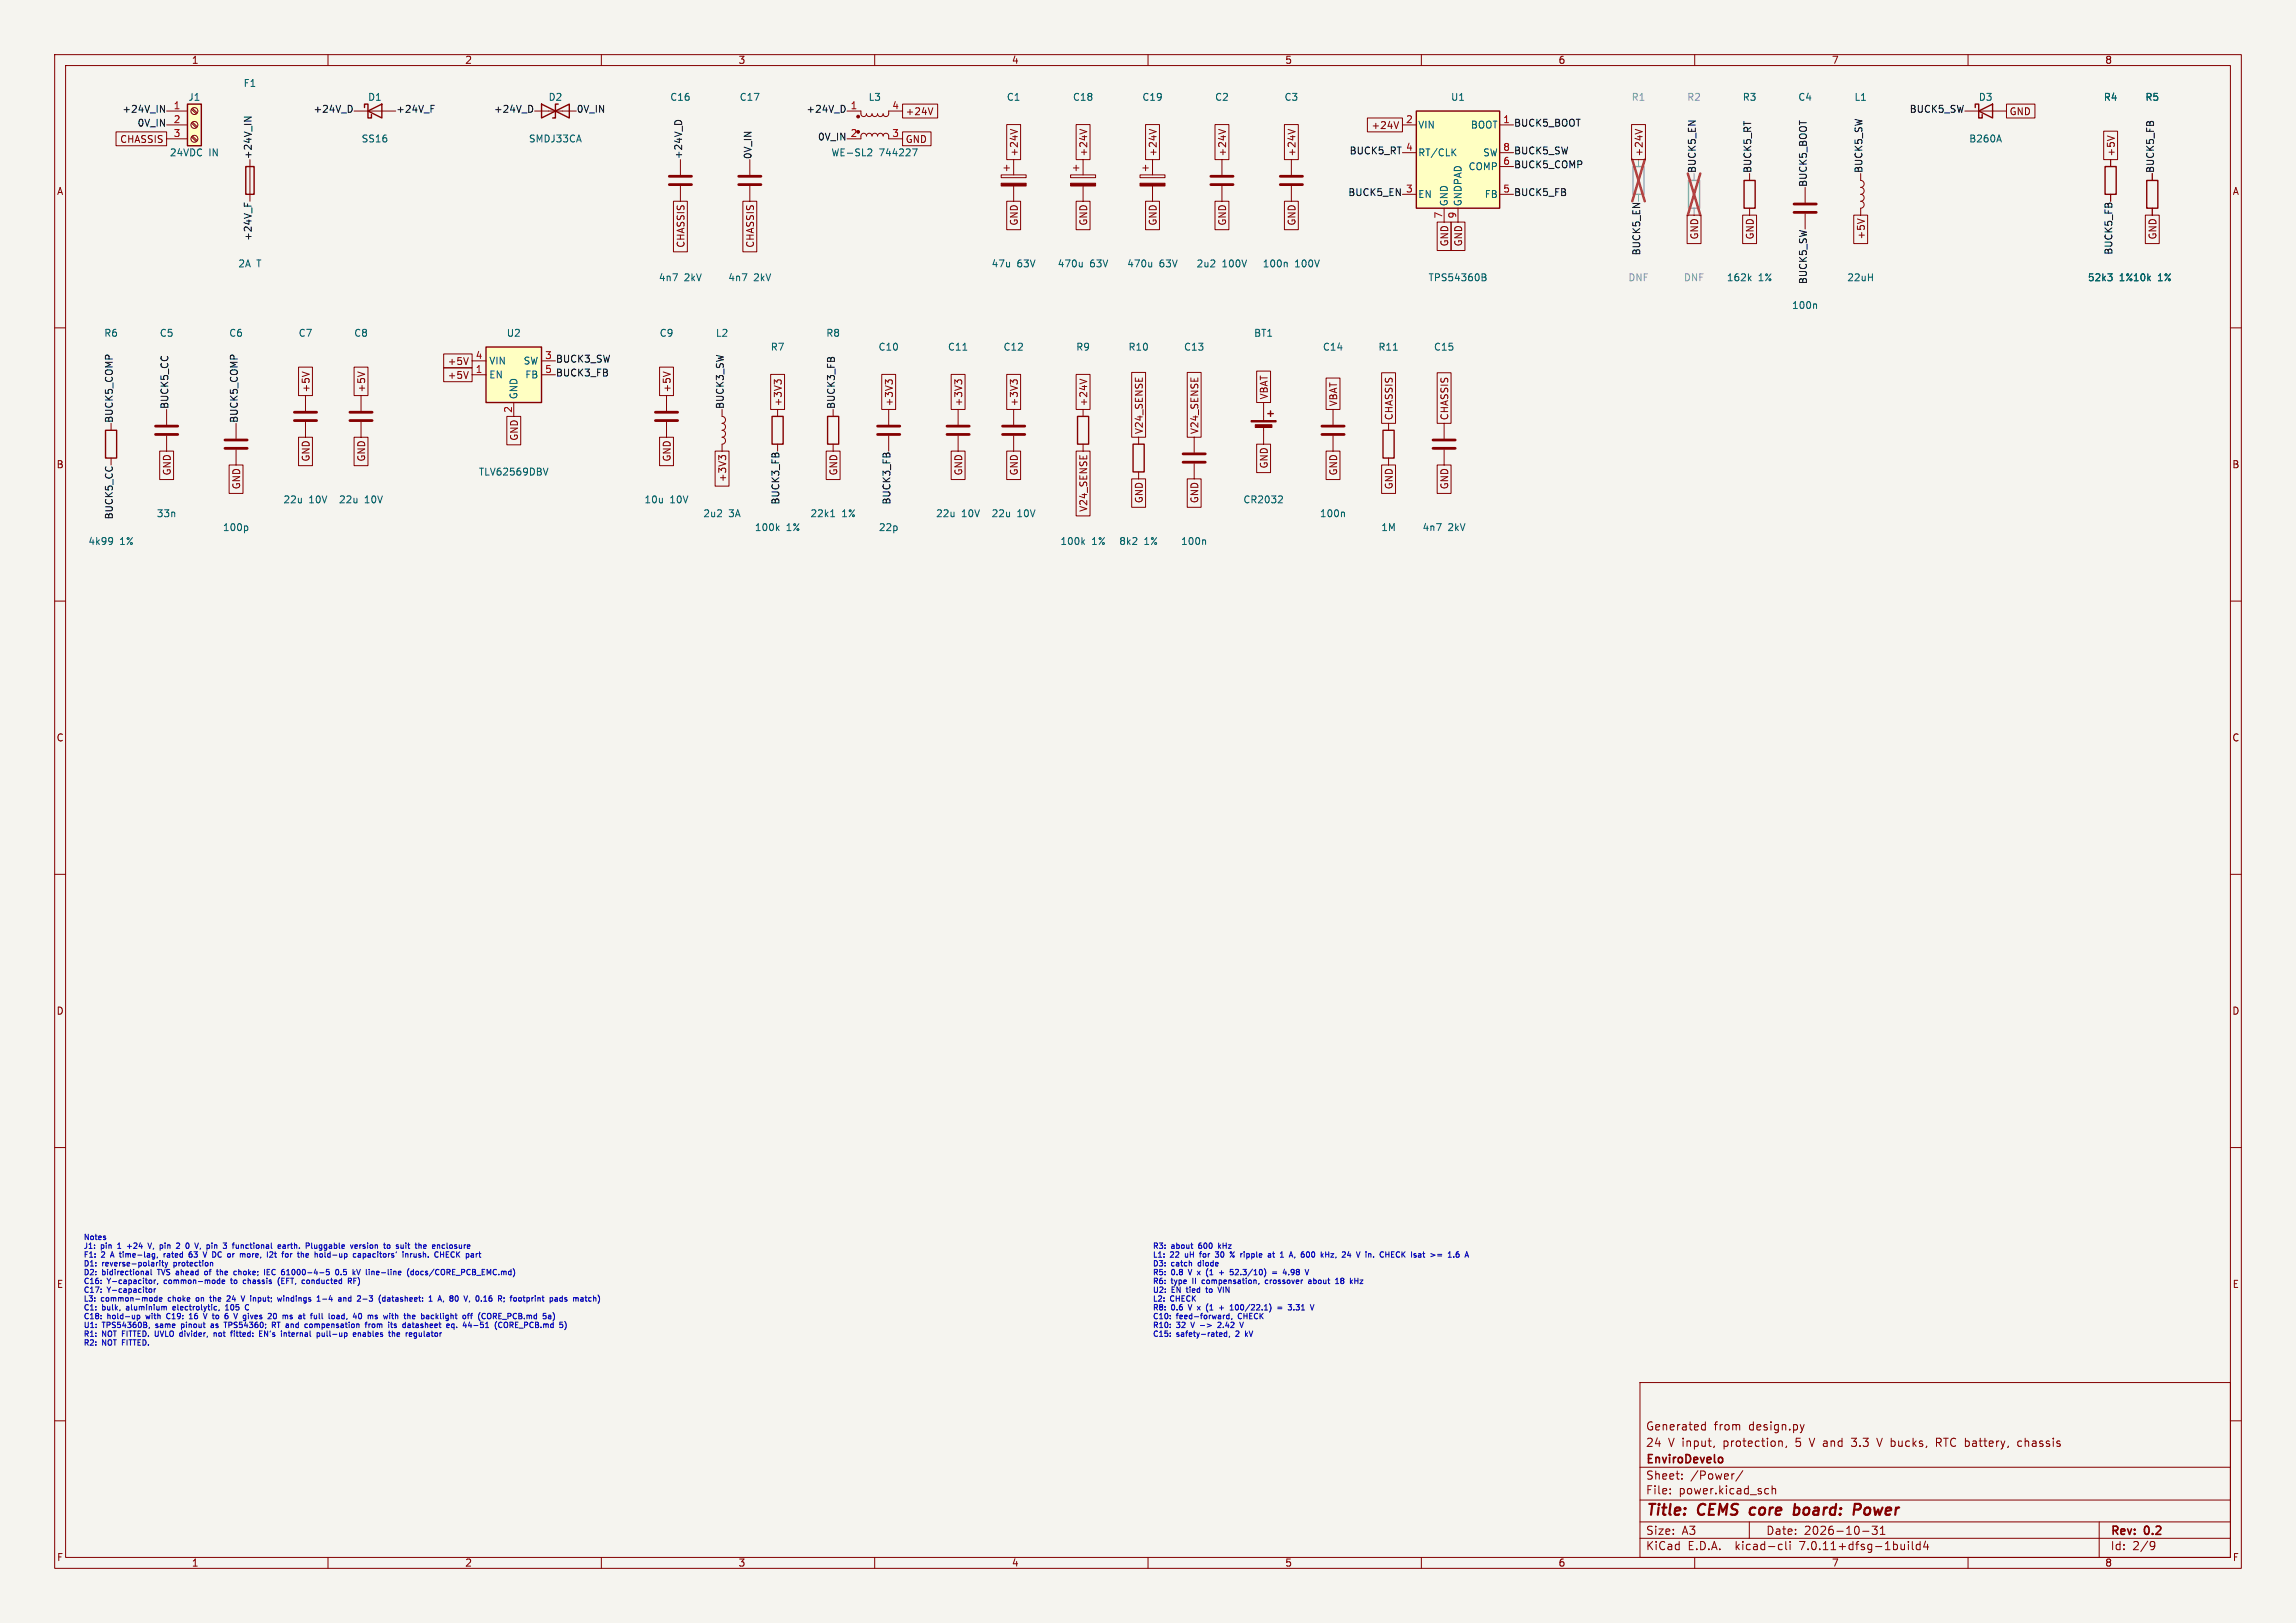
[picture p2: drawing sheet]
<svg xmlns="http://www.w3.org/2000/svg" width="420mm" height="297mm" viewBox="0 0 420 297" stroke-linecap="round" stroke-linejoin="round" font-family="sans-serif">
<defs><g id="words">
<g font-size="2.8" fill="#840000">
<text x="301" y="277.9">Title:</text>
<text x="310.6" y="277.9">CEMS</text>
<text x="321" y="277.9">core</text>
<text x="329.8" y="277.9">board:</text>
<text x="341.5" y="277.9">Power</text>
</g>
<g font-size="2.1" fill="#840000">
<text x="301" y="262">Generated</text>
<text x="313.5" y="262">from</text>
<text x="319.9" y="262">design.py</text>
<text x="301" y="268.2">EnviroDevelo</text>
<text x="301" y="265">24</text>
<text x="305.1" y="265">V input,</text>
<text x="315.4" y="265">protection,</text>
<text x="328.8" y="265">5</text>
<text x="331.5" y="265">V and</text>
<text x="339.4" y="265">3.3</text>
<text x="344.3" y="265">V bucks,</text>
<text x="355.3" y="265">RTC battery,</text>
<text x="370.6" y="265">chassis</text>
<text x="301" y="273.7">File:</text>
<text x="301" y="271">Sheet:</text>
<text x="307.1" y="273.7">power.kicad_sch</text>
<text x="309.2" y="271">/Power/</text>
<text x="301" y="281.1">Size:</text>
<text x="307.6" y="281.1">A3</text>
<text x="323" y="281.1">Date:</text>
<text x="330" y="281.1">2026-10-31</text>
<text x="386" y="281.3">Rev:</text>
<text x="392.4" y="281.3">0.2</text>
<text x="301" y="283.9">KiCad</text>
<text x="308.7" y="283.9">E.D.A.</text>
<text x="317.6" y="283.9">kicad-cli</text>
<text x="329.5" y="283.9">7.0.11+dfsg-1build4</text>
<text x="386" y="283.9">Id:</text>
<text x="390.1" y="283.9">2/9</text>
</g>
<g font-size="1.8" fill="#840000">
<text x="35" y="11.9">1</text>
<text x="85" y="11.9">2</text>
<text x="135" y="11.9">3</text>
<text x="185" y="11.9">4</text>
<text x="235" y="11.9">5</text>
<text x="285" y="11.9">6</text>
<text x="335" y="11.9">7</text>
<text x="385" y="11.9">8</text>
<text x="165.6" y="21.3">+24V</text>
<text x="250.8" y="23.8">+24V</text>
<text x="367.5" y="21.3">GND</text>
<text x="21.9" y="26.4">CHASSIS</text>
<text x="165.6" y="26.4">GND</text>
<text x="186.4" y="28.7" transform="rotate(-90 186.4 28.7)">+24V</text>
<text x="199.1" y="28.7" transform="rotate(-90 199.1 28.7)">+24V</text>
<text x="211.8" y="28.7" transform="rotate(-90 211.8 28.7)">+24V</text>
<text x="224.5" y="28.7" transform="rotate(-90 224.5 28.7)">+24V</text>
<text x="237.2" y="28.7" transform="rotate(-90 237.2 28.7)">+24V</text>
<text x="300.7" y="28.7" transform="rotate(-90 300.7 28.7)">+24V</text>
<text x="387" y="28.7" transform="rotate(-90 387 28.7)">+5V</text>
<text x="10.3" y="35.9">A</text>
<text x="408.3" y="35.9">A</text>
<text x="186.4" y="41.4" transform="rotate(-90 186.4 41.4)">GND</text>
<text x="199.1" y="41.4" transform="rotate(-90 199.1 41.4)">GND</text>
<text x="211.8" y="41.4" transform="rotate(-90 211.8 41.4)">GND</text>
<text x="224.5" y="41.4" transform="rotate(-90 224.5 41.4)">GND</text>
<text x="237.2" y="41.4" transform="rotate(-90 237.2 41.4)">GND</text>
<text x="125.4" y="45.4" transform="rotate(-90 125.4 45.4)">CHASSIS</text>
<text x="138.1" y="45.4" transform="rotate(-90 138.1 45.4)">CHASSIS</text>
<text x="265.1" y="45.2" transform="rotate(-90 265.1 45.2)">GND</text>
<text x="267.7" y="45.2" transform="rotate(-90 267.7 45.2)">GND</text>
<text x="310.8" y="43.9" transform="rotate(-90 310.8 43.9)">GND</text>
<text x="321" y="43.9" transform="rotate(-90 321 43.9)">GND</text>
<text x="341.3" y="43.9" transform="rotate(-90 341.3 43.9)">+5V</text>
<text x="394.7" y="43.9" transform="rotate(-90 394.7 43.9)">GND</text>
<text x="56.8" y="71.9" transform="rotate(-90 56.8 71.9)">+5V</text>
<text x="67" y="71.9" transform="rotate(-90 67 71.9)">+5V</text>
<text x="81.8" y="67">+5V</text>
<text x="81.8" y="69.5">+5V</text>
<text x="122.9" y="71.9" transform="rotate(-90 122.9 71.9)">+5V</text>
<text x="143.2" y="74.5" transform="rotate(-90 143.2 74.5)">+3V3</text>
<text x="163.5" y="74.5" transform="rotate(-90 163.5 74.5)">+3V3</text>
<text x="176.2" y="74.5" transform="rotate(-90 176.2 74.5)">+3V3</text>
<text x="186.4" y="74.5" transform="rotate(-90 186.4 74.5)">+3V3</text>
<text x="199.1" y="74.5" transform="rotate(-90 199.1 74.5)">+24V</text>
<text x="232.1" y="73.2" transform="rotate(-90 232.1 73.2)">VBAT</text>
<text x="244.8" y="74.5" transform="rotate(-90 244.8 74.5)">VBAT</text>
<text x="255" y="77" transform="rotate(-90 255 77)">CHASSIS</text>
<text x="265.1" y="77" transform="rotate(-90 265.1 77)">CHASSIS</text>
<text x="94.9" y="80.7" transform="rotate(-90 94.9 80.7)">GND</text>
<text x="209.2" y="79.5" transform="rotate(-90 209.2 79.5)">V24_SENSE</text>
<text x="219.4" y="79.5" transform="rotate(-90 219.4 79.5)">V24_SENSE</text>
<text x="10.3" y="85.9">B</text>
<text x="31.4" y="87.1" transform="rotate(-90 31.4 87.1)">GND</text>
<text x="44.1" y="89.6" transform="rotate(-90 44.1 89.6)">GND</text>
<text x="56.8" y="84.6" transform="rotate(-90 56.8 84.6)">GND</text>
<text x="67" y="84.6" transform="rotate(-90 67 84.6)">GND</text>
<text x="122.9" y="84.6" transform="rotate(-90 122.9 84.6)">GND</text>
<text x="133" y="88.3" transform="rotate(-90 133 88.3)">+3V3</text>
<text x="153.4" y="87.1" transform="rotate(-90 153.4 87.1)">GND</text>
<text x="176.2" y="87.1" transform="rotate(-90 176.2 87.1)">GND</text>
<text x="186.4" y="87.1" transform="rotate(-90 186.4 87.1)">GND</text>
<text x="232.1" y="85.8" transform="rotate(-90 232.1 85.8)">GND</text>
<text x="244.8" y="87.1" transform="rotate(-90 244.8 87.1)">GND</text>
<text x="255" y="89.6" transform="rotate(-90 255 89.6)">GND</text>
<text x="265.1" y="89.6" transform="rotate(-90 265.1 89.6)">GND</text>
<text x="408.2" y="85.9">B</text>
<text x="199.1" y="93.8" transform="rotate(-90 199.1 93.8)">V24_SENSE</text>
<text x="209.2" y="92.2" transform="rotate(-90 209.2 92.2)">GND</text>
<text x="219.4" y="92.2" transform="rotate(-90 219.4 92.2)">GND</text>
<text x="10.3" y="135.9">C</text>
<text x="408.2" y="135.9">C</text>
<text x="10.3" y="185.9">D</text>
<text x="408.2" y="185.9">D</text>
<text x="10.3" y="235.9">E</text>
<text x="408.3" y="235.9">E</text>
<text x="10.3" y="285.9">F</text>
<text x="35" y="286.9">1</text>
<text x="85" y="286.9">2</text>
<text x="135" y="286.9">3</text>
<text x="185" y="286.9">4</text>
<text x="235" y="286.9">5</text>
<text x="285" y="286.9">6</text>
<text x="335" y="286.9">7</text>
<text x="385" y="286.9">8</text>
<text x="408.3" y="285.9">F</text>
</g>
<g font-size="1.8" fill="#006464">
<text x="44.5" y="16.1">F1</text>
<text x="34.4" y="18.6">J1</text>
<text x="67.2" y="18.6">D1</text>
<text x="100.3" y="18.6">D2</text>
<text x="122.5" y="18.6">C16</text>
<text x="135.2" y="18.6">C17</text>
<text x="158.8" y="18.6">L3</text>
<text x="184.1" y="18.6">C1</text>
<text x="196.2" y="18.6">C18</text>
<text x="208.9" y="18.6">C19</text>
<text x="222.2" y="18.6">C2</text>
<text x="234.9" y="18.6">C3</text>
<text x="259.3" y="23.7">VIN</text>
<text x="265.3" y="18.6">U1</text>
<text x="269" y="23.7">BOOT</text>
<text x="318.7" y="18.6">R3</text>
<text x="328.9" y="18.6">C4</text>
<text x="339.1" y="18.6">L1</text>
<text x="361.9" y="18.6">D3</text>
<text x="384.7" y="18.6">R4</text>
<text x="392.4" y="18.6">R5</text>
<text x="31" y="28.8">24VDC</text>
<text x="38.2" y="28.8">IN</text>
<text x="66.1" y="26.3">SS16</text>
<text x="96.7" y="26.3">SMDJ33CA</text>
<text x="152" y="28.8">WE-SL2</text>
<text x="160.8" y="28.8">744227</text>
<text x="259.3" y="28.8">RT/CLK</text>
<text x="271.2" y="28.8">SW</text>
<text x="360.1" y="26.3">B260A</text>
<text x="268.5" y="31.3">COMP</text>
<text x="259.3" y="36.4">EN</text>
<text x="265" y="37.8" transform="rotate(-90 265 37.8)">GND</text>
<text x="267.6" y="37.8" transform="rotate(-90 267.6 37.8)">GNDPAD</text>
<text x="271.5" y="36.4">FB</text>
<text x="43.5" y="49.1">2A</text>
<text x="47" y="49.1">T</text>
<text x="120.4" y="51.7">4n7</text>
<text x="125.2" y="51.7">2kV</text>
<text x="133.1" y="51.7">4n7</text>
<text x="137.9" y="51.7">2kV</text>
<text x="181.3" y="49.1">47u</text>
<text x="186" y="49.1">63V</text>
<text x="193.4" y="49.1">470u</text>
<text x="199.3" y="49.1">63V</text>
<text x="206.1" y="49.1">470u</text>
<text x="212" y="49.1">63V</text>
<text x="218.8" y="49.1">2u2</text>
<text x="223.5" y="49.1">100V</text>
<text x="230.9" y="49.1">100n</text>
<text x="236.8" y="49.1">100V</text>
<text x="261.2" y="51.7">TPS54360B</text>
<text x="315.8" y="51.7">162k</text>
<text x="321.6" y="51.7">1%</text>
<text x="337.8" y="51.7">22uH</text>
<text x="381.8" y="51.7">52k3</text>
<text x="387.7" y="51.7">1%10k</text>
<text x="394.7" y="51.7">1%</text>
<text x="327.7" y="56.7">100n</text>
<text x="19" y="61.8">R6</text>
<text x="29.1" y="61.8">C5</text>
<text x="41.8" y="61.8">C6</text>
<text x="54.5" y="61.8">C7</text>
<text x="64.7" y="61.8">C8</text>
<text x="92.6" y="61.8">U2</text>
<text x="120.6" y="61.8">C9</text>
<text x="130.9" y="61.8">L2</text>
<text x="140.9" y="64.4">R7</text>
<text x="151.1" y="61.8">R8</text>
<text x="160.6" y="64.4">C10</text>
<text x="173.3" y="64.4">C11</text>
<text x="183.5" y="64.4">C12</text>
<text x="196.8" y="64.4">R9</text>
<text x="206.3" y="64.4">R10</text>
<text x="216.5" y="64.4">C13</text>
<text x="229.3" y="61.8">BT1</text>
<text x="241.9" y="64.4">C14</text>
<text x="252.1" y="64.4">R11</text>
<text x="262.2" y="64.4">C15</text>
<text x="89.4" y="69.4">EN</text>
<text x="89.4" y="66.9">VIN</text>
<text x="95.7" y="66.9">SW</text>
<text x="96" y="69.4">FB</text>
<text x="94.8" y="73.2" transform="rotate(-90 94.8 73.2)">GND</text>
<text x="87.5" y="87.2">TLV62569DBV</text>
<text x="28.6" y="94.8">33n</text>
<text x="51.8" y="92.3">22u</text>
<text x="56.5" y="92.3">10V</text>
<text x="61.9" y="92.3">22u</text>
<text x="66.7" y="92.3">10V</text>
<text x="117.8" y="92.3">10u</text>
<text x="122.5" y="92.3">10V</text>
<text x="128.6" y="94.8">2u2</text>
<text x="133.3" y="94.8">3A</text>
<text x="148.2" y="94.8">22k1</text>
<text x="154" y="94.8">1%</text>
<text x="171.1" y="94.8">22u</text>
<text x="175.9" y="94.8">10V</text>
<text x="181.3" y="94.8">22u</text>
<text x="186" y="94.8">10V</text>
<text x="227.3" y="92.3">CR2032</text>
<text x="241.3" y="94.8">100n</text>
<text x="16.1" y="99.9">4k99</text>
<text x="21.9" y="99.9">1%</text>
<text x="40.7" y="97.4">100p</text>
<text x="138" y="97.4">100k</text>
<text x="143.8" y="97.4">1%</text>
<text x="160.7" y="97.4">22p</text>
<text x="193.9" y="99.9">100k</text>
<text x="199.7" y="99.9">1%</text>
<text x="204.6" y="99.9">8k2</text>
<text x="209.3" y="99.9">1%</text>
<text x="215.9" y="99.9">100n</text>
<text x="252.6" y="97.4">1M</text>
<text x="260.1" y="97.4">4n7</text>
<text x="264.9" y="97.4">2kV</text>
</g>
<g font-size="1.8" fill="#0f0f0f">
<text x="22.3" y="20.8">+24V_IN</text>
<text x="25.1" y="23.4">0V_IN</text>
<text x="57.2" y="20.8">+24V_D</text>
<text x="72.4" y="20.8">+24V_F</text>
<text x="90.3" y="20.8">+24V_D</text>
<text x="105.4" y="20.8">0V_IN</text>
<text x="147.4" y="20.8">+24V_D</text>
<text x="276.9" y="23.4">BUCK5_BOOT</text>
<text x="349.2" y="20.8">BUCK5_SW</text>
<text x="46.2" y="29.2" transform="rotate(-90 46.2 29.2)">+24V_IN</text>
<text x="125" y="29.2" transform="rotate(-90 125 29.2)">+24V_D</text>
<text x="137.7" y="29.2" transform="rotate(-90 137.7 29.2)">0V_IN</text>
<text x="149.5" y="25.9">0V_IN</text>
<text x="246.8" y="28.5">BUCK5_RT</text>
<text x="276.9" y="28.5">BUCK5_SW</text>
<text x="276.9" y="31">BUCK5_COMP</text>
<text x="310.4" y="31.8" transform="rotate(-90 310.4 31.8)">BUCK5_EN</text>
<text x="320.6" y="31.8" transform="rotate(-90 320.6 31.8)">BUCK5_RT</text>
<text x="330.7" y="34.3" transform="rotate(-90 330.7 34.3)">BUCK5_BOOT</text>
<text x="340.9" y="31.8" transform="rotate(-90 340.9 31.8)">BUCK5_SW</text>
<text x="394.2" y="31.8" transform="rotate(-90 394.2 31.8)">BUCK5_FB</text>
<text x="246.5" y="36.1">BUCK5_EN</text>
<text x="276.9" y="36.1">BUCK5_FB</text>
<text x="46.2" y="44.2" transform="rotate(-90 46.2 44.2)">+24V_F</text>
<text x="300.2" y="46.8" transform="rotate(-90 300.2 46.8)">BUCK5_EN</text>
<text x="386.6" y="46.7" transform="rotate(-90 386.6 46.7)">BUCK5_FB</text>
<text x="330.7" y="52.1" transform="rotate(-90 330.7 52.1)">BUCK5_SW</text>
<text x="101.6" y="69.1">BUCK3_FB</text>
<text x="101.6" y="66.6">BUCK3_SW</text>
<text x="20.8" y="77.5" transform="rotate(-90 20.8 77.5)">BUCK5_COMP</text>
<text x="31" y="74.9" transform="rotate(-90 31 74.9)">BUCK5_CC</text>
<text x="43.7" y="77.5" transform="rotate(-90 43.7 77.5)">BUCK5_COMP</text>
<text x="132.6" y="74.9" transform="rotate(-90 132.6 74.9)">BUCK3_SW</text>
<text x="152.9" y="74.9" transform="rotate(-90 152.9 74.9)">BUCK3_FB</text>
<text x="20.8" y="95.2" transform="rotate(-90 20.8 95.2)">BUCK5_CC</text>
<text x="142.8" y="92.4" transform="rotate(-90 142.8 92.4)">BUCK3_FB</text>
<text x="163.1" y="92.4" transform="rotate(-90 163.1 92.4)">BUCK3_FB</text>
</g>
<g font-size="1.8" fill="#a90000">
<text x="31.7" y="20.1">1</text>
<text x="31.7" y="22.6">2</text>
<text x="155.5" y="20.1">1</text>
<text x="163.1" y="20.1">4</text>
<text x="257.1" y="22.6">2</text>
<text x="274.9" y="22.6">1</text>
<text x="31.7" y="25.1">3</text>
<text x="155.5" y="25.1">2</text>
<text x="163.1" y="25.1">3</text>
<text x="257.1" y="27.7">4</text>
<text x="274.9" y="27.7">8</text>
<text x="257.1" y="35.3">3</text>
<text x="274.9" y="35.3">5</text>
<text x="274.9" y="30.2">6</text>
<text x="263.9" y="40.1" transform="rotate(-90 263.9 40.1)">7</text>
<text x="266.4" y="40.1" transform="rotate(-90 266.4 40.1)">9</text>
<text x="86.9" y="65.8">4</text>
<text x="99.6" y="65.8">3</text>
<text x="86.9" y="68.3">1</text>
<text x="99.6" y="68.3">5</text>
<text x="93.7" y="75.6" transform="rotate(-90 93.7 75.6)">2</text>
</g>
<g font-size="1.8" fill="#939391">
<text x="298.4" y="18.6">R1</text>
<text x="308.5" y="18.6">R2</text>
<text x="297.8" y="51.7">DNF</text>
<text x="307.9" y="51.7">DNF</text>
</g>
<g font-size="1.4" fill="#0000c2">
<text x="15.2" y="227.3">Notes</text>
<text x="15.2" y="228.9">J1:</text>
<text x="15.2" y="230.5">F1:</text>
<text x="15.2" y="232.1">D1:</text>
<text x="15.2" y="233.7">D2:</text>
<text x="18.4" y="228.9">pin</text>
<text x="18.5" y="230.5">2</text>
<text x="18.7" y="232.1">reverse-polarity</text>
<text x="18.7" y="233.7">bidirectional</text>
<text x="20.5" y="230.5">A time-lag,</text>
<text x="21.8" y="228.9">1</text>
<text x="23.7" y="228.9">+24</text>
<text x="27.9" y="228.9">V,</text>
<text x="29.1" y="233.7">TVS ahead</text>
<text x="30.2" y="228.9">pin</text>
<text x="30.7" y="230.5">rated</text>
<text x="32" y="232.1">protection</text>
<text x="33.5" y="228.9">2</text>
<text x="35.5" y="228.9">0</text>
<text x="35.6" y="230.5">63</text>
<text x="37.5" y="228.9">V,</text>
<text x="38.2" y="233.7">of</text>
<text x="38.5" y="230.5">V DC</text>
<text x="39.8" y="228.9">pin</text>
<text x="40.7" y="233.7">the</text>
<text x="43.1" y="228.9">3</text>
<text x="43.4" y="230.5">or</text>
<text x="44" y="233.7">choke;</text>
<text x="45.1" y="228.9">functional</text>
<text x="45.9" y="230.5">more,</text>
<text x="49.9" y="233.7">IEC</text>
<text x="51.1" y="230.5">I2t</text>
<text x="53.3" y="233.7">61000-4-5</text>
<text x="53.7" y="228.9">earth.</text>
<text x="54.2" y="230.5">for</text>
<text x="57.3" y="230.5">the</text>
<text x="59" y="228.9">Pluggable</text>
<text x="60.6" y="230.5">hold-up</text>
<text x="63.4" y="233.7">0.5</text>
<text x="66.8" y="233.7">kV</text>
<text x="67.5" y="228.9">version</text>
<text x="67.9" y="230.5">capacitors'</text>
<text x="69.5" y="233.7">line-line</text>
<text x="73.8" y="228.9">to</text>
<text x="76.3" y="228.9">suit</text>
<text x="77.2" y="230.5">inrush.</text>
<text x="77.3" y="233.7">(docs/CORE_PCB_EMC.md)</text>
<text x="80.1" y="228.9">the</text>
<text x="83.4" y="230.5">CHECK</text>
<text x="83.4" y="228.9">enclosure</text>
<text x="210.8" y="228.9">R3:</text>
<text x="210.8" y="230.5">L1:</text>
<text x="210.8" y="232.1">D3:</text>
<text x="210.8" y="233.7">R5:</text>
<text x="214.1" y="230.5">22</text>
<text x="214.3" y="228.9">about</text>
<text x="214.3" y="232.1">catch</text>
<text x="214.3" y="233.7">0.8</text>
<text x="217" y="230.5">uH</text>
<text x="217.7" y="233.7">V x</text>
<text x="219.4" y="232.1">diode</text>
<text x="219.5" y="228.9">600</text>
<text x="220" y="230.5">for</text>
<text x="221.4" y="233.7">(1</text>
<text x="223.1" y="230.5">30</text>
<text x="223.4" y="228.9">kHz</text>
<text x="224" y="233.7">+</text>
<text x="226" y="230.5">% ripple</text>
<text x="226.3" y="233.7">52.3/10)</text>
<text x="233.5" y="230.5">at</text>
<text x="234.2" y="233.7">=</text>
<text x="236" y="230.5">1</text>
<text x="236.5" y="233.7">4.98</text>
<text x="237.9" y="230.5">A,</text>
<text x="240.3" y="230.5">600</text>
<text x="244.2" y="230.5">kHz,</text>
<text x="248.3" y="230.5">24</text>
<text x="251.3" y="230.5">V in.</text>
<text x="256" y="230.5">CHECK</text>
<text x="262" y="230.5">Isat</text>
<text x="265.8" y="230.5">&gt;=</text>
<text x="15.2" y="235.3">C16:</text>
<text x="15.2" y="236.9">C17:</text>
<text x="15.2" y="238.5">L3:</text>
<text x="18.5" y="238.5">common-mode</text>
<text x="19.6" y="235.3">Y-capacitor,</text>
<text x="19.6" y="236.9">Y-capacitor</text>
<text x="30.2" y="235.3">common-mode</text>
<text x="31" y="238.5">choke</text>
<text x="36.3" y="238.5">on</text>
<text x="39.2" y="238.5">the</text>
<text x="42.5" y="238.5">24</text>
<text x="42.7" y="235.3">to</text>
<text x="45.2" y="235.3">chassis</text>
<text x="45.4" y="238.5">V input;</text>
<text x="51.8" y="235.3">(EFT,</text>
<text x="52.6" y="238.5">windings</text>
<text x="56.5" y="235.3">conducted</text>
<text x="60" y="238.5">1-4</text>
<text x="64.2" y="238.5">and</text>
<text x="65.2" y="235.3">RF)</text>
<text x="67.9" y="238.5">2-3</text>
<text x="72.1" y="238.5">(datasheet:</text>
<text x="81.5" y="238.5">1</text>
<text x="83.5" y="238.5">A,</text>
<text x="85.9" y="238.5">80</text>
<text x="88.8" y="238.5">V,</text>
<text x="91.1" y="238.5">0.16</text>
<text x="95.5" y="238.5">R;</text>
<text x="98" y="238.5">footprint</text>
<text x="105.4" y="238.5">pads</text>
<text x="210.8" y="235.3">R6:</text>
<text x="210.8" y="236.9">U2:</text>
<text x="210.8" y="238.5">L2:</text>
<text x="214.1" y="238.5">CHECK</text>
<text x="214.3" y="235.3">type</text>
<text x="214.3" y="236.9">EN</text>
<text x="217.3" y="236.9">tied</text>
<text x="218.4" y="235.3">II</text>
<text x="220.4" y="235.3">compensation,</text>
<text x="221.1" y="236.9">to</text>
<text x="223.6" y="236.9">VIN</text>
<text x="232.2" y="235.3">crossover</text>
<text x="240.3" y="235.3">about</text>
<text x="245.6" y="235.3">18</text>
<text x="248.5" y="235.3">kHz</text>
<text x="15.2" y="240.1">C1:</text>
<text x="15.2" y="241.8">C18:</text>
<text x="15.2" y="243.4">U1:</text>
<text x="15.2" y="245">R1:</text>
<text x="18.7" y="240.1">bulk,</text>
<text x="18.7" y="245">NOT FITTED.</text>
<text x="18.7" y="243.4">TPS54360B,</text>
<text x="19.6" y="241.8">hold-up</text>
<text x="23.3" y="240.1">aluminium</text>
<text x="26.9" y="241.8">with</text>
<text x="28.7" y="243.4">same</text>
<text x="28.8" y="245">UVLO</text>
<text x="31" y="241.8">C19:</text>
<text x="32.1" y="240.1">electrolytic,</text>
<text x="33.6" y="245">divider,</text>
<text x="33.6" y="243.4">pinout</text>
<text x="35.4" y="241.8">16</text>
<text x="38.3" y="241.8">V to</text>
<text x="39.3" y="243.4">as</text>
<text x="40.1" y="245">not</text>
<text x="42" y="240.1">105</text>
<text x="42" y="243.4">TPS54360;</text>
<text x="42.7" y="241.8">6</text>
<text x="43.5" y="245">fitted:</text>
<text x="44.6" y="241.8">V gives</text>
<text x="48.9" y="245">EN's</text>
<text x="51" y="243.4">RT and</text>
<text x="51.3" y="241.8">20</text>
<text x="53.2" y="245">internal</text>
<text x="54.3" y="241.8">ms</text>
<text x="57.4" y="241.8">at</text>
<text x="57.5" y="243.4">compensation</text>
<text x="59.9" y="241.8">full</text>
<text x="60" y="245">pull-up</text>
<text x="63.5" y="241.8">load,</text>
<text x="66.9" y="245">enables</text>
<text x="68.2" y="241.8">40</text>
<text x="68.9" y="243.4">from</text>
<text x="71.1" y="241.8">ms</text>
<text x="73.3" y="243.4">its</text>
<text x="73.7" y="245">the</text>
<text x="74.3" y="241.8">with</text>
<text x="76.2" y="243.4">datasheet</text>
<text x="77" y="245">regulator</text>
<text x="78.3" y="241.8">the</text>
<text x="81.7" y="241.8">backlight</text>
<text x="84.5" y="243.4">eq.</text>
<text x="87.8" y="243.4">44-51</text>
<text x="89.5" y="241.8">off</text>
<text x="92.6" y="241.8">(CORE_PCB.md</text>
<text x="93.8" y="243.4">(CORE_PCB.md</text>
<text x="210.8" y="240.1">R8:</text>
<text x="210.8" y="241.8">C10:</text>
<text x="210.8" y="243.4">R10:</text>
<text x="210.8" y="245">C15:</text>
<text x="214.3" y="240.1">0.6</text>
<text x="215.2" y="241.8">feed-forward,</text>
<text x="215.2" y="243.4">32</text>
<text x="215.2" y="245">safety-rated,</text>
<text x="217.7" y="240.1">V x</text>
<text x="218.1" y="243.4">V -&gt;</text>
<text x="221.4" y="240.1">(1</text>
<text x="223.5" y="243.4">2.42</text>
<text x="224" y="240.1">+</text>
<text x="226.3" y="240.1">100/22.1)</text>
<text x="226.3" y="245">2</text>
<text x="226.7" y="241.8">CHECK</text>
<text x="228.3" y="245">kV</text>
<text x="235.2" y="240.1">=</text>
<text x="237.4" y="240.1">3.31</text>
<text x="15.2" y="246.6">R2:</text>
<text x="18.7" y="246.6">NOT FITTED.</text>
</g>
</g></defs>
<path d="M0 0h420v297h-420z" fill="#f5f4ef" stroke="#f5f4ef" stroke-width=".18"/>
<g fill="none" stroke="#840000" stroke-width=".18">
<path d="M10 10h400v277h-400zM12 12h396v273h-396zM35 20l.9 .8M35.2 19.8l.9 .9M60 10v2M110 10v2M160 10v2M165.1 19.1h6.4v2.5h-6.4zM170.6 19.7l-.4 1.3M210 10v2M260 10v2M310 10v2"/>
<path d="M360 10v2M367 19.1h5.2v2.5h-5.2zM21.2 24.1h9.3v2.6h-9.3zM30.5 22.9h3.8M30.5 20.3h3.8M30.5 25.4h3.8M35 25.1l.9 .8M35 22.5l.9 .9M35.2 24.9l.9 .8M35.2 22.4l.9 .8M45.7 29.2v7.6M64.8 20.3h7.6"/>
<path d="M97.8 20.3h7.6M123.2 36.8h2.5v9.3h-2.5zM124.5 29.2v2.8M124.5 34v2.8M135.9 36.8h2.5v9.3h-2.5zM137.2 29.2v2.8M137.2 34v2.8M154.9 20.3h2.6v.8l.5 .2 .3-.1 .2-.4 .1 .4 .3 .1 .5-.1 .1-.4 .1 .3 .3 .2 .4-.1 .2-.4 .2 .4 .5 .1 .2-.2 .1-.3 .2 .4 .4 .1 .4-.3 .1-.7h2.5M154.9 25.4h2.6v-.7l.5-.3 .3 .1 .2 .4 .1-.3 .3-.2 .4 .1 .2 .4 .1-.3 .3-.2 .4 .1 .2 .4 .2-.4 .4-.1 .3 .2 .1 .3 .2-.4 .4-.1 .4 .3 .1 .7h2.5M165.1 24.1h5.2v2.6h-5.2zM183.1 32h4.6v.5h-4.6zM183.6 30.7h1.1"/>
<path d="M184.1 36.8h2.6v5.2h-2.6zM184.1 22.8h2.6v6.4h-2.6zM184.1 30.2v1M184.8 23.7l1.3 .4M185.4 29.2v2.8M185.4 34v2.8M195.8 32h4.6v.5h-4.6zM196.3 30.7h1.1M196.8 36.8h2.6v5.2h-2.6zM196.8 22.8h2.6v6.4h-2.6zM196.8 30.2v1M197.5 23.7l1.3 .4"/>
<path d="M198.1 29.2v2.8M198.1 34v2.8M208.5 32h4.6v.5h-4.6zM209 30.7h1.1M209.5 36.8h2.6v5.2h-2.6zM209.5 22.8h2.6v6.4h-2.6zM209.5 30.2v1M210.2 23.7l1.3 .4M210.8 29.2v2.8M210.8 34v2.8M222.2 36.8h2.6v5.2h-2.6zM222.2 22.8h2.6v6.4h-2.6z"/>
<path d="M222.9 23.7l1.3 .4M223.5 29.2v2.8M223.5 34v2.8M234.9 36.8h2.6v5.2h-2.6zM234.9 22.8h2.6v6.4h-2.6zM235.6 23.7l1.3 .4M236.2 29.2v2.8M236.2 34v2.8M250.1 21.6h6.4v2.5h-6.4zM255.8 22.3l-.4 1.2M256.5 22.9h2.6M256.5 35.6h2.6"/>
<path d="M256.5 27.9h2.6M264.2 38.1v2.5M266.7 38.1v2.5M274.3 22.9h2.6M274.3 35.6h2.6M274.3 27.9h2.6M274.3 30.5h2.6M298.4 22.8h2.6v6.4h-2.6zM299.1 23.7l1.3 .4M308.6 39.4h2.5v5.2h-2.5zM318.8 39.4h2.5v5.2h-2.5zM320 31.8v1.2"/>
<path d="M320 38.1v1.3M330.2 34.3v2.8M330.2 39.1v2.8M339.1 39.4h2.5v5.2h-2.5zM340.4 31.8v1.2a.64 .64 0 0 1 .6 .7 .64 .64 0 0 1-.6 .6 .64 .64 0 0 1 .6 .6 .64 .64 0 0 1-.6 .7 .64 .64 0 0 1 .6 .6 .64 .64 0 0 1-.6 .6 .64 .64 0 0 1 .6 .7 .64 .64 0 0 1-.6 .6v1.3M359.4 20.3h7.6M384.8 24h2.5v5.2h-2.5zM385.5 24.9l1.3 .4M386.1 29.2v1.3M386.1 35.6v1.2M392.4 39.4h2.6v5.2h-2.6zM393.7 31.8v1.2"/>
<path d="M393.7 38.1v1.3M10 60h2M262.9 40.6h2.5v5.2h-2.5zM265.4 40.6h2.6v5.2h-2.6zM339.8 40.1l1.2 .4M408 60h2M20.3 77.5v1.2M30.5 74.9v2.8M30.5 79.8v2.8M43.2 77.5v2.8M54.6 67.2h2.6v5.2h-2.6zM55.3 68.1l1.3 .4"/>
<path d="M55.9 72.4v2.8M55.9 77.2v2.8M64.8 67.2h2.5v5.2h-2.5zM65.4 68.1l1.3 .4M66 72.4v2.8M66 77.2v2.8M81.2 64.8h5.2v2.5h-5.2zM81.2 67.3h5.2v2.6h-5.2zM85.7 65.4l-.5 1.3M85.7 68l-.5 1.3M86.4 68.6h2.5M86.4 66h2.5"/>
<path d="M92.7 76.2h2.6v5.2h-2.6zM94 73.7v2.5M99.1 68.6h2.5M99.1 66h2.5M120.6 67.2h2.6v5.2h-2.6zM121.3 68.1l1.3 .4M121.9 72.4v2.8M121.9 77.2v2.8M132.1 74.9v1.3a.64 .64 0 0 1 .6 .6 .64 .64 0 0 1-.6 .7 .64 .64 0 0 1 .6 .6 .64 .64 0 0 1-.6 .6 .64 .64 0 0 1 .6 .7 .64 .64 0 0 1-.6 .6 .64 .64 0 0 1 .6 .6 .64 .64 0 0 1-.6 .7v1.3M141 68.5h2.5v6.4h-2.5zM142.1 69.9l-.5-.4v.8M142.1 69.8l.3-.3h.3l.2 .3"/>
<path d="M142.2 74.9v1.3M152.4 74.9v1.3M161.3 68.5h2.5v6.4h-2.5zM162.4 69.8l.3-.3h.3l.2 .3M162.4 69.9l-.4-.4v.8M162.6 74.9v2.8M162.6 79.8v2.8M174 68.5h2.5v6.4h-2.5zM175.1 69.8l.3-.3h.3l.2 .3M175.1 69.9l-.4-.4v.8M175.3 74.9v2.8M175.3 79.8v2.8"/>
<path d="M184.1 68.5h2.6v6.4h-2.6zM185.3 69.8l.2-.3h.3l.3 .3M185.3 69.9l-.5-.4v.8M185.4 74.9v2.8M185.4 79.8v2.8M196.8 68.5h2.6v6.4h-2.6zM197.5 69.4l1.3 .4M198.1 74.9v1.3M207 68.2h2.6v11.8h-2.6zM217.2 68.2h2.5v11.8h-2.5zM229.9 67.9h2.5v5.8h-2.5zM231.1 73.7v3.3"/>
<path d="M231.1 78v3.3M242.6 69.2h2.5v5.7h-2.5zM243.8 74.9v2.8M243.8 79.8v2.8M252.7 68.2h2.6v9.3h-2.6zM254 77.5v1.2M262.9 68.2h2.5v9.3h-2.5zM264.2 77.5v2.8M20.3 83.8v1.3M29.2 82.6h2.6v5.2h-2.6zM41.9 85.1h2.6v5.2h-2.6zM43.2 82.3v2.8"/>
<path d="M54.6 80h2.6v5.2h-2.6zM64.8 80h2.5v5.2h-2.5zM120.6 80h2.6v5.2h-2.6zM130.8 82.6h2.6v6.4h-2.6zM132 83.8l-.5-.4v.8M132 83.6l.2-.2h.3l.3 .2M142.2 81.3v1.3M151.1 82.6h2.6v5.2h-2.6zM152.4 81.3v1.3M174 82.6h2.5v5.2h-2.5zM184.1 82.6h2.6v5.2h-2.6zM196.8 82.6h2.6v11.8h-2.6z"/>
<path d="M198.1 81.3v1.3M207 87.6h2.6v5.2h-2.6zM208.3 80v1.3M208.3 86.4v1.2M217.2 87.6h2.5v5.2h-2.5zM218.4 80v2.8M218.4 84.8v2.8M229.9 81.3h2.5v5.2h-2.5zM242.6 82.6h2.5v5.2h-2.5zM252.7 85.1h2.6v5.2h-2.6zM254 83.8v1.3M262.9 85.1h2.5v5.2h-2.5z"/>
<path d="M264.2 82.3v2.8M10 110h2M408 110h2M10 160h2M408 160h2M10 210h2M408 210h2M10 260h2M300 253h108v32h-108zM408 260h2M300 278.5h108M300 274.5h108"/>
<path d="M300 268.5h108M305.5 273.2v.2M305.5 272.5v.1M307.7 270.5v.2M307.7 269.8v.1M311.4 261.6h.5M311.4 260.8h.5M311.9 260.2v1.5M313.6 264.6l-.2 .3M317.2 269.7l-.3 .1M318.8 269.1l-1.3 1.9M320 278.5v3"/>
<path d="M323.1 272.4l.4 .1M323.5 273.3l-.4 .1M324.2 272.5l.2-.1 .3 .1 .1 .9M324.2 271.9v1.5M325.6 263.7l.3 .1 .1 .1v.8M326.8 264.6l-.1 .3M329.3 260.7l.4 1M329.7 261.7l-.2 .3M330 260.7l-.3 1M338.7 263.2h.9M338.7 264.5l.2 .2M342.4 279.3h1l-.5 .6 .4 .1v.6l-.2 .2h-.4l-.3-.2"/>
<path d="M343.3 263.2l.5 1.5M343.9 279.7l.5-.4v1.5M354.2 264h.6M354.6 264l.5 .7M354.8 263.2h-.6v1.5M369.8 263.8l-.4-.1-.3 .3v.4l.1 .2h.6M384 278.5v6.5M60 285v2M110 285v2M160 285v2M210 285v2M260 285v2"/>
<path d="M300 281.5h108M310 285v2M325.6 282.6l.4 .1M326 283.5l-.4 .1M326.7 282.1v1.3l.2 .2M327.4 282.1v.1M327.4 282.6v1M340.7 280.2h1.2M343.9 280.8h.9M349.1 282.1v.1M349.1 282.6v1M349.8 282.1v1.3l.2 .2"/>
<path d="M351.2 282.7l-.4-.1-.3 .3v.4l.2 .2h.5M351.2 282.1v1.5M352.2 282l-.3 1.1h.9M352.6 282.6v1M360 285v2M393.6 282.1l.5 .1a.99 .99 0 0 1-.4 1.4h-.3M394.2 282.7l-.3 .3h-.3"/>
<circle cx="35.6" cy="25.4" r=".63"/>
<circle cx="35.6" cy="22.9" r=".63"/>
<circle cx="35.6" cy="20.3" r=".63"/>
</g>
<path d="M320.2 276.1l-.1 .7 .3 .4M328.3 276l.2-.1 .5 .1M328.3 275.2l-.2 2M329 277a.66 .66 0 0 1-.9 .1M339.3 275.2l.9 .1a.58 .58 0 0 1-.3 1h-.7" fill="none" stroke="#840000" stroke-width=".4"/>
<path d="M315 266.8l.1 .2v.4l-.1 .2" fill="none" stroke="#840000" stroke-width=".3"/>
<g fill="#840000" stroke="#840000" stroke-width=".18">
<path d="M195.8 33.5h4.6v.5h-4.6z"/>
<path d="M183.1 33.5h4.6v.5h-4.6z"/>
<path d="M228.9 77h4.5v.2h-4.5z"/>
<path d="M229.6 77.7h3.1v.5h-3.1z"/>
<path d="M208.5 33.5h4.6v.5h-4.6z"/>
<circle cx="157" cy="24.1" r=".25"/>
<circle cx="157" cy="21.3" r=".25"/>
</g>
<g fill="none" stroke="#006464" stroke-width=".18">
<path d="M158.9 27.2l.5 .1 .1 .3-.8 .9h.8M166.9 27.2h.9l-.6 1.3M265.8 27.8l.5 .7M266.3 27.2l-.7 .8M365.7 24.7l.4 1.3M198 48v.8M198 48.7l-.2 .1M210.7 48v.8M210.7 48.7l-.2 .1M235.3 48l.2 .2v.6M271.1 50.1l.6 .1 .1 .3-.3 .2M271.1 50.7h.4"/>
<path d="M271.5 50.7l.3 .3v.3l-.7 .1M319.9 50.9l.4 .5M320.3 50.5l-.5 .5M332.1 55.6l.2 .2v.7M385.6 50.1h.8l-.5 .5M386.1 50.6l.3 .2v.3l-.3 .3M176.1 64.1h.8M254.9 64.1h.7M20.4 98.4l.2 .2v.5l-.2 .4M20.6 98.9l-.2 .3M45.1 96.3l.2 .2v.4l-.2 .2M100.2 85.7l-.4 1.2"/>
<path d="M142.1 96.6l.4 .5M142.5 96.3l-.5 .4M151.9 94.6h.8M152.2 93.5l.1-.2v1.3M198 99.2l.4 .4M198.4 98.8l-.5 .5M220.3 98.8l.2 .2v.6M234.3 90.7l.3 .3-.1 .3-.7 .7h.8M245.7 93.7l.2 .2v.7"/>
</g>
<g fill="none" stroke="#840000" stroke-width=".25">
<path d="M34.3 19.1h2.5v7.6h-2.5zM66.7 19.7v-.6h.6v2.5h.6v-.6M99.1 19.1v2.5l5-2.5v2.5zM102.1 19.1h-.5v2.5h-.5M361.3 19.7v-.6h.6v2.5h.7v-.6M45 30.5h1.5v5.1h-1.5zM67.3 20.3l2.5-1.2v2.5zM259.1 20.3h15.2v17.8h-15.2zM319 33h2.1v5.1h-2.1zM361.9 20.3l2.6-1.2v2.5zM385.1 30.5h2v5.1h-2zM392.7 33h2v5.1h-2z"/>
<path d="M19.3 78.7h2v5.1h-2zM88.9 63.5h10.2v10.2h-10.2zM141.2 76.2h2.1v5.1h-2.1zM151.4 76.2h2v5.1h-2zM197.1 76.2h2v5.1h-2zM231.9 75.7h1M232.4 75.2v1M253 78.7h2v5.1h-2zM207.3 81.3h2v5.1h-2z"/>
</g>
<g fill="none" stroke="#840000" stroke-width=".51">
<path d="M122.4 33.8h4.1M122.4 32.3h4.1M135.1 33.8h4.1M135.1 32.3h4.1M221.5 33.8h4.1M221.5 32.3h4.1M234.2 33.8h4.1M234.2 32.3h4.1M328.2 38.9h4M328.2 37.3h4M28.4 79.5h4.1M28.4 78h4.1"/>
<path d="M53.8 77h4.1M53.8 75.4h4.1M64 77h4.1M64 75.4h4.1M119.9 77h4.1M119.9 75.4h4.1M160.5 79.5h4.1M160.5 78h4.1M173.2 79.5h4.1M173.2 78h4.1M183.4 79.5h4.1M183.4 78h4.1"/>
<path d="M241.8 79.5h4.1M241.8 78h4.1M41.1 82h4.1M41.1 80.5h4.1M216.4 84.6h4.1M216.4 83.1h4.1M262.1 82h4.1M262.1 80.5h4.1"/>
</g>
<g fill="#ffffc2" stroke="#ffffc2" stroke-width=".18">
<path d="M259.1 20.3h15.2v17.8h-15.2z"/>
<path d="M34.3 19.1h2.5v7.6h-2.5z"/>
<path d="M88.9 63.5h10.2v10.2h-10.2z"/>
</g>
<path d="M298.7 30.5h2v5.1h-2zM308.9 33h2v5.1h-2z" fill="none" stroke="#9c9b98" stroke-width=".25"/>
<path d="M299.7 29.2v1.3M299.7 35.6v1.2M309.9 31.8v1.2M309.9 38.1v1.3" fill="none" stroke="#9c9b98" stroke-width=".18"/>
<path d="M298.6 29.2l2.3 7.6M300.9 29.2l-2.3 7.6M308.7 31.8l2.3 7.6M311 31.8l-2.3 7.6" fill="none" stroke="#eb3a3d" stroke-width=".46"/>
<path d="M29.4 19.3l.7 1.3v-1.3M64.2 19.3l.2 .5-.2 .7M78.8 19.9h.5M78.8 19.3h.6M97.2 19.3l.2 .5-.2 .7M154.4 19.3l.2 .5-.2 .7M44.7 21.4h1.3l-1.3 .8M44.7 37.1v.6M45.3 37.3v.4M123.5 22.3l.5-.3 .6 .3" fill="none" stroke="#0f0f0f" stroke-width=".18"/>
<g fill="none" stroke="#0000c2" stroke-width=".18">
<path d="M19.3 226.6v.2M23.3 228.1h.8M27.1 227.5l.3 1 .3-1M27.1 232.9l-.4 .2 .1 .2 .3-.1M27.1 232.8v.5M27.4 235.8l.4 .2-.1 .5-.4-.1-.1-.4M27.4 234.2l.4 .2-.1 .4-.3 .1M27.6 232.3v.8l.2 .2M28.2 234.2v.7M28.2 235.8v.7M28.3 229.4v.8l-.3 .2M28.3 230l-.3 .1"/>
<path d="M28.5 234.2l-.3 .2M28.5 235.8l-.3 .2M28.7 237.1v1M28.7 237.5h-.3l-.2 .1 .1 .5h.4M28.8 230l-.1 .2M28.9 234.9l-.1 .1M28.9 231l-.2 .1M29.1 237.8l.5-.1v-.2h-.3l-.2 .1 .1 .5h.4M29.2 230.7v.1M29.2 231v.7M29.4 227.8l.4 .2-.1 .4-.3 .1M29.6 231h.4"/>
<path d="M29.7 230.7v.8l.3 .2M30 229.4v.7M30.1 239.1h.3v.6M30.2 231l.2 .7M30.4 231.7l-.2 .3M30.7 231l-.3 .7M31.8 239.1l-.2 .1v.4l.2 .1M32.1 239.3l-.5 .1M32.4 227.5h.4l.1 .2-.7 .8h.7M34.6 229.6l.2-.1 .3 .1M34.6 229.3v.7l.4 .1 .1-.2M35.1 229.1l-.4 .1"/>
<path d="M35.9 237.5v.5M37.4 232.8l.1 .4 .3 .1M37.8 229.1l-.3 1M38.3 237.5h.4M38.5 231.1h.4v.6M38.5 237.1v.9l.2 .1M39.2 227.8v.7M39.3 239.1h.3M39.5 227.8l-.3 .1M39.6 232.6h.4M39.6 239.7h-.3M39.8 233.2l.2 .1"/>
<path d="M39.9 234.2l.3 .1M40.1 239.7l-.1 .2M40.2 234.9h-.3M40.2 233.9v1M40.6 234.6l.5-.1v-.2l-.3-.1-.2 .2 .1 .5h.4M41.2 239.7h.6M41.5 237.2l.4-.1 .2 .2M41.5 238.7v1M42.1 237.4l-.6 .7h.6M42.1 234.2h.4M42.5 227.8h.4M42.8 229.4h.1"/>
<path d="M42.8 227.5l-.2 .1v.9M43 232.6l.2 .1M43.2 233.2l-.2 .1M44.2 227.8l.3 .1v.6M44.5 234.3v.5l.4 .1M44.8 237.1l-.4 1M45.1 238.8a.48 .48 0 0 0-.2 .6 .48 .48 0 0 0 .6 .2M45.6 229.4l-.4 .2 .1 .4 .3 .1M48.9 232.8h.3M48.9 229.1v1M49.3 232.3h-.4v1h.4M49.9 229.4l-.6 .7h.6"/>
<path d="M50.2 229.4h.4M50.3 229.1v.8l.3 .2M50.9 234.2v.7l.2 .4M51.5 237.5l-.2 .6-.2-.5-.1 .5M51.8 227.8h.4v.7M51.9 237.1v.1M51.9 237.5v.6M52.2 228l-.5 .2 .2 .3 .3-.1M52.4 233.3h.6M52.5 232.5l.2-.2v1M52.7 227.8v.7M53 227.8l-.3 .2"/>
<path d="M53.2 227.8h.3M53.4 229.4l-.3 .2M55.6 234.2l.1 .1M55.7 234.9h-.1M56.1 229.4l.3 .1v.1l-.4 .1M56.4 230l-.3 .1M58 228.4h-.4M58 227.8v.7M58 238.1h.6M58.4 228.7l.3 .1M58.8 227.8l-.4 .2v.4l.4 .1M59 237.7h.8"/>
<path d="M59.7 232.3h.5M59.8 232.7h.3l.1 .2-.1 .3-.3 .1M59.9 229.6l.1 .4 .3 .1M61.5 232.4l.1-.1a.53 .53 0 0 1 .4 .5 .53 .53 0 0 1-.4 .5l-.2-.4zM62.4 233.2v.1M62.8 233.2l.4 .1M62.9 237.5h.3l.1 .6M62.9 237.5v.6M63.3 232.3h-.4l-.1 .5 .4-.1M63.7 233.9v1M63.8 237.5v.5M64 234.4l.3 .5"/>
<path d="M64.3 234.1l-.1 .3h-.5M64.7 234.4h.4M64.7 233.9v1M65.6 229.4l.3 .1 .1 .6M65.8 227.8v.7M65.9 232.3l-.3 1M66 230l-.4 .1M66 229.6l-.4 .1M66.1 227.8l-.3 .2M66.4 237.7h.7M66.4 229.5l.3-.1 .2 .2-.1 .4h-.4M66.4 229.4v1"/>
<path d="M66.8 227.8h-.3l-.1 .1v.2l.4 .1v.2h-.4M67.6 229.4l-.3 .1M67.7 229.7l-.4 .1v.2l.4 .1M68.9 233.1l.3 .2M69.2 232.6l-.3 .2M69.3 232.9l-.4 .1M69.6 237l-.1 .2M70.3 237.5h.1M70.4 237.1v1M70.4 238.1h-.1M70.9 237.5h.4v.6M71.3 237.7l-.4 .2 .1 .2h.3"/>
<path d="M71.7 237.5h.4M72.9 227.8h-.3l-.1 .1v.2l.4 .1v.2h-.4M73.3 227.8l.1 .6M74.7 233.5l.1 .2M74.8 232.1l-.1 .2M75.1 229.4v.7M75.4 229.4l-.3 .2M75.6 232.7l-.3-.1-.2 .2 .1 .4h.4M75.6 232.3v1M75.7 229.4l.1 .6h.3M76.1 232.7l.1-.1 .3 .1v.5h-.4zM76.1 229.4v.7"/>
<path d="M76.6 230l.3 .1M76.9 229.4l-.3 .1v.2h.3M79.1 228.1l.5-.1-.1-.2h-.3l-.1 .1v.5h.4M80.1 238.1l.3-1 .4 1M80.2 237.8h.5M81.2 238.1l-.1 .2M81.6 230.1h.5M81.6 229.5h.4M82.4 227.8l.4 .2-.1 .4-.3 .1M82.5 237.1l.4 .2-.2 .2M82.5 237.5h.2M82.7 237.5l.2 .4-.4 .2"/>
<path d="M83.1 229.1a.47 .47 0 0 0-.6 .5 .47 .47 0 0 0 .6 .4M84.9 237.1l.3 1 .3-1M88.1 238v.1M93.9 232.1v.1M94.2 237.5l.3 .1-.1 .4-.2 .1M95.2 237.5l-.3 .1v.4l.3 .1M97.3 237.5v.6M97.6 237.5l-.3 .1M103.4 237.8h.3v.2l-.3 .1M103.4 237.5h.3M104.9 237.5v.6M105.1 237.5h-.2"/>
<path d="M108.9 237.5l.1 .1v.5M109.4 237a1.15 1.15 0 0 1 0 1.5M219.4 229.4h.4M220 234.3l-.1 .1 .1 .5M220.7 233l.3 .7M220.7 239.4l.3 .7M220.7 232.6v.2M221 238.6l-.3 .7M222.3 230l.4 .1M222.3 229.1h.6l-.3 .4h.1M222.8 235.5l.3 1 .3-1M222.9 227.5v1"/>
<path d="M223.1 232.9h.7M223.1 239.3h.7M223.3 227.8l-.4 .4M223.4 232.5v.8M223.4 239v.7M225 239.7h.6M225.1 239l.2-.3v1M225.2 232.7h.2l.2 .2-.1 .3-.3 .1M225.5 232.3h-.4l-.1 .5M225.6 229.8l-.1 .1 .1 .2M225.8 229.1l-.8 1M229.8 234.4v.5"/>
<path d="M230.3 234.9l-.1 .1M231.3 232.1v.1M231.4 234.4l.1 .4 .3 .1M231.6 234.2h.2M232 229.9l.1 .2 .3-.1M232 229.5h.4v.6M232.2 238.6h.1M232.4 229.6l-.4 .2M232.8 229.4h.4M232.8 232.8h.7M232.8 233.1h.7M232.9 229.1v.8l.2 .2"/>
<path d="M233.7 239.2h.8M233.7 239.5h.8M235 232.2l-.3 .8M235.2 232.6v.7M235.6 238.7h.7l-.4 .4 .3 .1M235.7 233.2v.1M236.7 239.6v.1M239.4 234.3h.4v.6M239.8 234.5l-.5 .2 .2 .2h.3M242.5 229.5h.6M243.1 229.1v1M243.4 229.4h.6l-.6 .7h.6"/>
<path d="M244.3 234.9h.6M244.3 234.2l.3-.3v1M247.8 234.4h.6M247.8 233.9v1M250.3 229.5h.4l.1 .6M250.3 229.4v.7M254.5 230.1h.5M254.5 229.1h.5M255.6 229.1l-.2 .4 .2 .5M264.9 230.1h.6M264.9 229.4l.3-.3v1M266.8 229.1h-.3l-.2 .4"/>
<path d="M268 230.1l.3-1 .3 1M268.1 229.8h.4M25.1 240.7v1M25.1 240.7h.3l.2 .2-.1 .4h-.4M27.3 242.9l-.1 .2M28.4 243.6l.1 .9M30.6 240.5l-.1 .3 .1 .4M33 244.5l.2 .1M33.2 242.3v1M33.2 242.9h.1M33.2 243.9h-.2M33.3 242.3h-.1"/>
<path d="M34.6 241.3h.6M34.9 240.3v1M37.2 240.3l.3 1 .4-1M38.9 242.3h-.3M39 242.6l-.4 .1v.2h.4M39.1 244l.4-.1 .1 .7M39.1 243.9v.7M41.2 241.9v1M42.9 243.9v.7M47.5 243.6v1h.5M48.4 244.6v-1l.6 1M49.8 242.5l.5-.1v-.4l-.5-.1v1"/>
<path d="M50.1 242.5l.3 .4M50.2 240.4v-.1a.53 .53 0 0 1 .4 .5 .53 .53 0 0 1-.4 .5M52.2 243.9l.2 .1v.6M52.7 243.9h.4M53.2 240.7h.2M53.2 241l.2 .1 .1 .1-.3 .1M55.6 240.3v.9M56.8 240.7h.3M57.1 240.3l-.2 .2v.8M57.1 242.5l-.1-.2-.4 .2 .1 .4h.3l.1-.1M58.5 244.1l-.1 .4-.3 .1M58.9 243.9l.1 .6h.3"/>
<path d="M59 241.3h.1M59.3 243.9v.7M63 240.7h-.3l-.2 .2 .1 .4h.4M63 240.3v1M64.6 244l.1 .5h.4M65.1 244.1l-.5 .1M65.5 243.9v.7M66 244v.6M66.5 244.2l-.1 .1 .1 .3M66.8 242.3h.3M67.1 241.9l-.2 .2v.8M67.3 240.8l.3-.1 .2 .1"/>
<path d="M67.3 240.7v.6M67.5 242.3v.6M67.8 242.3l-.3 .2M68.5 242.3h-.3l-.1 .2v.4h.4M70.1 240.7l.2 .6 .2-.4 .2 .4M71.3 240.3v.1M71.8 240.3v.9M72.3 240.3v1M72.5 242.3h-.3l-.1 .1v.2l.4 .1v.2h-.4M72.6 244.2l.5-.1v-.2h-.3l-.2 .1 .1 .5h.4M75.4 242.3h.4M75.5 241.9v.9l.3 .1"/>
<path d="M75.9 243.9h.3M76.2 244.5l-.3 .1M76.2 243.9v.8l-.2 .2M77.1 240.7h.3l.2 .2-.1 .4h-.4M80.6 241.3h.1M81.1 240.3v.1M81.1 240.7v.6M83.1 242.9h-.3M83.1 242.3v1M83.5 242.9h.1M85 241.9l-.3 .7M85.9 241.9l-.2 .7"/>
<path d="M86.7 242.6h.7M87.6 241.3l.2 .4M87.8 240.2l-.2 .4M88.8 240.4a.44 .44 0 0 0-.7 .4 .44 .44 0 0 0 .7 .4M91.2 241.3h.5M91.2 240.3h.5M91.2 240.8h.4M91.5 241.9l.3 .1M91.8 242.9h-.3M91.9 241.4h.8M92.2 242.1v.5a.33 .33 0 0 0 .3 .4 .33 .33 0 0 0 .4-.4v-.3M93.3 241.9v1"/>
<path d="M101.1 240.2h.1M223.2 243.9h.3v.2l-.4 .1M223.3 242.4l-.6 .5h.6M223.5 244.5l-.3 .1M224.1 240.7l-.3 .2M224.4 243.9h-.3l-.2 .2 .1 .4h.4M224.4 243.6v1M224.8 240.7h-.3l-.2 .2 .1 .4h.4M224.8 240.3v1M224.9 244.5l-.1 .2M225.3 241.3v.2M226.8 241.9l.3 1 .3-1"/>
<path d="M227.8 243.6v1M228.2 243.9l-.4 .4"/>
</g>
<use href="#words"/>
</svg>
